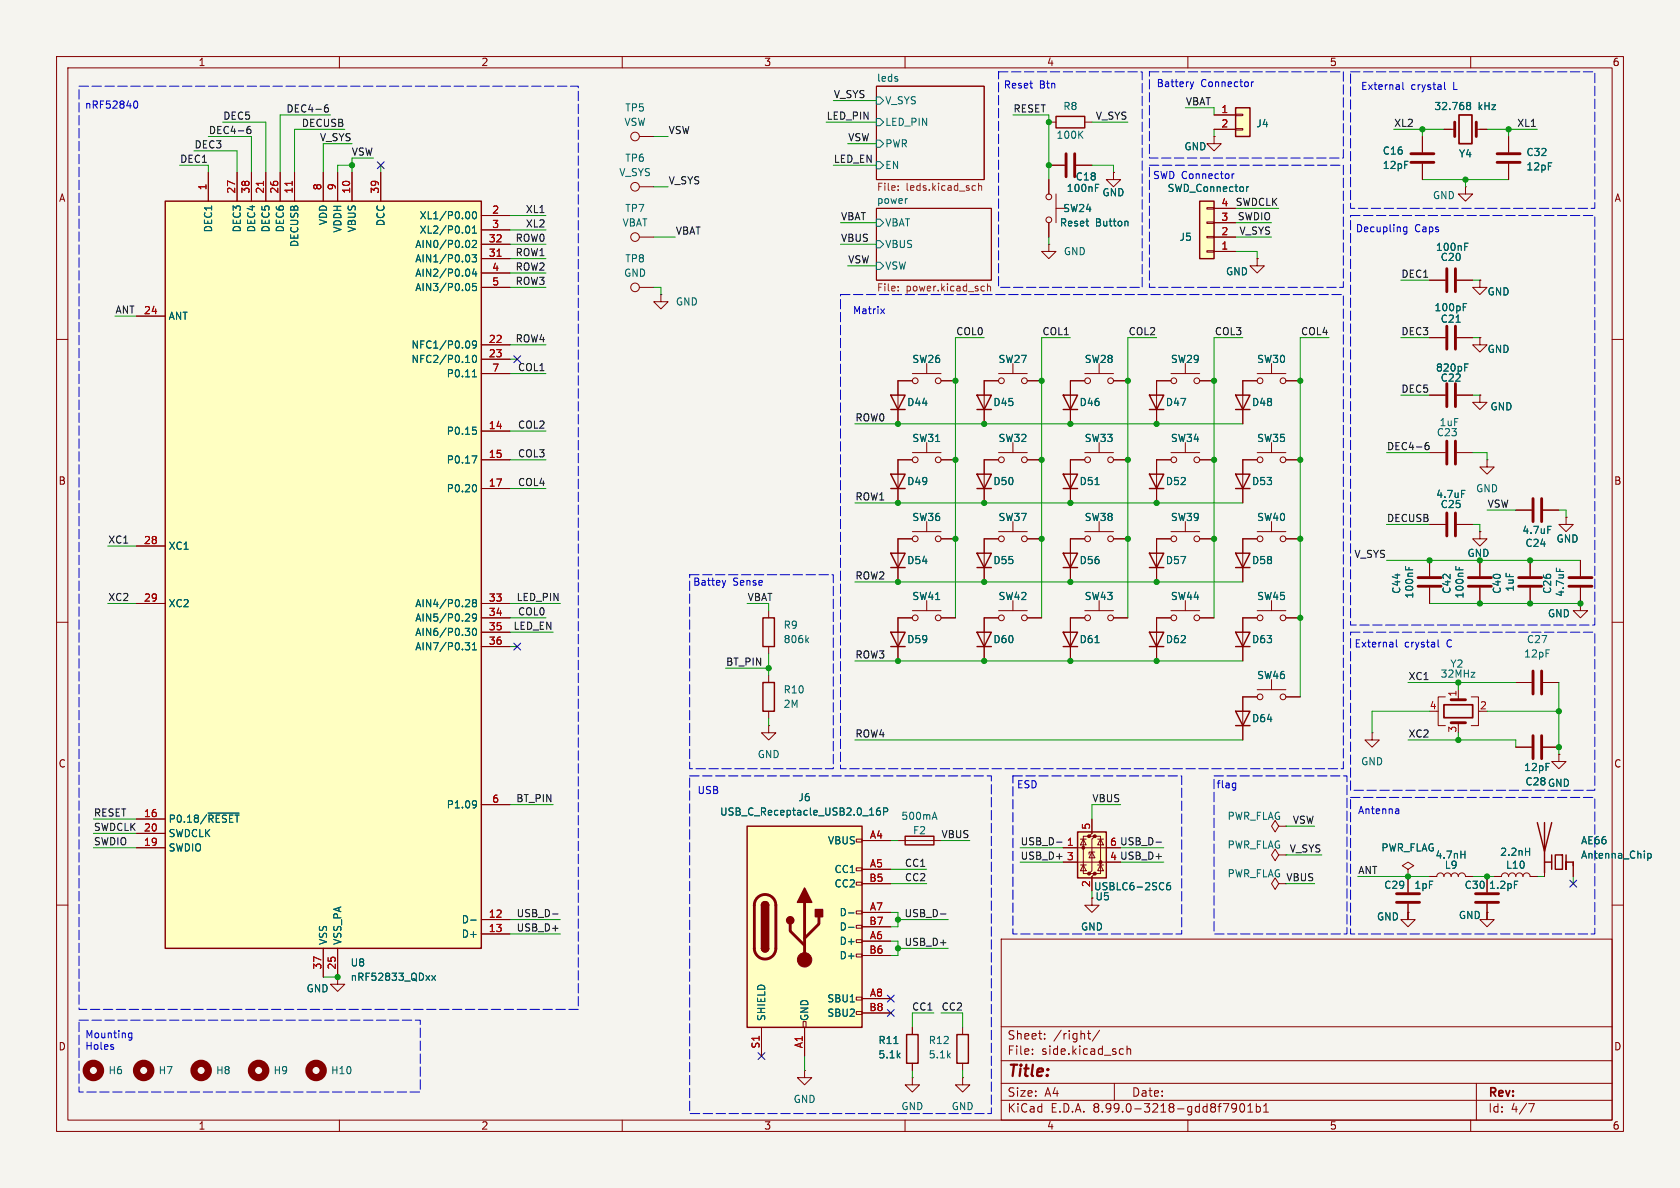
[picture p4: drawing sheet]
<svg xmlns="http://www.w3.org/2000/svg" width="297mm" height="210mm" viewBox="0 0 297 210" stroke-linecap="round" stroke-linejoin="round" font-family="sans-serif">
<defs><g id="words">
<text font-size="2.8" fill="#840000" x="178" y="190.9">Title:</text>
<g font-size="2.1" fill="#840000">
<text x="178" y="184">Sheet:</text>
<text x="186.2" y="184">/right/</text>
<text x="178" y="186.7">File:</text>
<text x="184.1" y="186.7">side.kicad_sch</text>
<text x="178" y="196.9">KiCad</text>
<text x="178" y="194.1">Size:</text>
<text x="184.7" y="194.1">A4</text>
<text x="185.7" y="196.9">E.D.A.</text>
<text x="193.3" y="196.9">8.99.0-3218-gdd8f7901b1</text>
<text x="200" y="194.1">Date:</text>
<text x="263" y="194.3">Rev:</text>
<text x="263" y="196.9">Id:</text>
<text x="267.1" y="196.9">4/7</text>
</g>
<g font-size="1.8" fill="#840000">
<text x="35" y="11.9">1</text>
<text x="85" y="11.9">2</text>
<text x="135" y="11.9">3</text>
<text x="185" y="11.9">4</text>
<text x="235" y="11.9">5</text>
<text x="285" y="11.9">6</text>
<text x="10.3" y="35.9">A</text>
<text x="285.3" y="35.9">A</text>
<text x="10.3" y="85.9">B</text>
<text x="285.3" y="85.9">B</text>
<text x="10.3" y="135.9">C</text>
<text x="285.3" y="135.9">C</text>
<text x="196.1" y="152.1">4 USB_D+</text>
<text x="10.3" y="185.9">D</text>
<text x="285.3" y="185.9">D</text>
<text x="35" y="199.9">1</text>
<text x="85" y="199.9">2</text>
<text x="135" y="199.9">3</text>
<text x="185" y="199.9">4</text>
<text x="235" y="199.9">5</text>
<text x="285" y="199.9">6</text>
</g>
<g font-size="1.8" fill="#0f0f0f">
<text x="147.3" y="17.4">V_SYS</text>
<text x="36.8" y="23.8">DEC4-6</text>
<text x="39.4" y="21.2">DEC5</text>
<text x="50.5" y="20">DEC4-6</text>
<text x="53.3" y="22.5">DECUSB</text>
<text x="118.1" y="23.8">VSW</text>
<text x="146" y="21.2">LED_PIN</text>
<text x="179.1" y="20">RESET</text>
<text x="193.6" y="21.2">V_SYS</text>
<text x="209.5" y="18.7">VBAT</text>
<text x="246.4" y="22.5">XL2</text>
<text x="268.1" y="22.5">XL1</text>
<text x="31.7" y="28.9">DEC1</text>
<text x="34.3" y="26.3">DEC3</text>
<text x="56.5" y="25.1">V_SYS</text>
<text x="62.1" y="27.6">VSW</text>
<text x="147.3" y="28.9">LED_EN</text>
<text x="149.9" y="25.1">VSW</text>
<text x="118.1" y="32.7">V_SYS</text>
<text x="92.9" y="37.8">XL1</text>
<text x="92.9" y="40.3">XL2</text>
<text x="119.4" y="41.6">VBAT</text>
<text x="148.6" y="39">VBAT</text>
<text x="218.4" y="36.5">SWDCLK</text>
<text x="218.7" y="39">SWDIO</text>
<text x="219" y="41.6">V_SYS</text>
<text x="91.1" y="45.4">ROW1</text>
<text x="91.1" y="47.9">ROW2</text>
<text x="91.1" y="42.8">ROW0</text>
<text x="148.6" y="42.8">VBUS</text>
<text x="149.9" y="46.6">VSW</text>
<text x="91.1" y="50.5">ROW3</text>
<text x="247.6" y="49.2">DEC1</text>
<text x="20.3" y="55.5">ANT</text>
<text x="168.9" y="59.3">COL0</text>
<text x="184.2" y="59.3">COL1</text>
<text x="199.4" y="59.3">COL2</text>
<text x="214.7" y="59.3">COL3</text>
<text x="229.9" y="59.3">COL4</text>
<text x="247.6" y="59.3">DEC3</text>
<text x="91.1" y="60.6">ROW4</text>
<text x="91.5" y="65.7">COL1</text>
<text x="247.6" y="69.5">DEC5</text>
<text x="91.5" y="75.9">COL2</text>
<text x="151.1" y="74.6">ROW0</text>
<text x="91.5" y="80.9">COL3</text>
<text x="245.1" y="79.7">DEC4-6</text>
<text x="91.5" y="86">COL4</text>
<text x="151.1" y="88.6">ROW1</text>
<text x="262.9" y="89.8">VSW</text>
<text x="245.1" y="92.4">DECUSB</text>
<text x="19" y="96.2">XC1</text>
<text x="239.3" y="98.7">V_SYS</text>
<text x="19" y="106.3">XC2</text>
<text x="91.2" y="106.3">LED_PIN</text>
<text x="132.1" y="106.3">VBAT</text>
<text x="151.1" y="102.5">ROW2</text>
<text x="90.7" y="111.4">LED_EN</text>
<text x="91.5" y="108.9">COL0</text>
<text x="128.3" y="117.8">BT_PIN</text>
<text x="151.1" y="116.5">ROW3</text>
<text x="248.9" y="120.3">XC1</text>
<text x="151.1" y="130.5">ROW4</text>
<text x="248.9" y="130.5">XC2</text>
<text x="91.2" y="141.9">BT_PIN</text>
<text x="193" y="141.9">VBUS</text>
<text x="16.5" y="149.5">SWDIO</text>
<text x="16.5" y="147">SWDCLK</text>
<text x="16.5" y="144.4">RESET</text>
<text x="166.3" y="148.2">VBUS</text>
<text x="180.3" y="149.5">USB_D-</text>
<text x="196.1" y="149.6">6 USB_D-</text>
<text x="228.5" y="145.7">VSW</text>
<text x="159.9" y="155.9">CC2</text>
<text x="159.9" y="153.3">CC1</text>
<text x="180.3" y="152.1">USB_D+</text>
<text x="227.3" y="155.9">VBUS</text>
<text x="227.9" y="150.8">V_SYS</text>
<text x="240" y="154.6">ANT</text>
<text x="91.2" y="162.2">USB_D-</text>
<text x="91.2" y="164.8">USB_D+</text>
<text x="159.8" y="167.3">USB_D+</text>
<text x="159.8" y="162.2">USB_D-</text>
<text x="161.1" y="178.7">CC1</text>
<text x="166.4" y="178.7">CC2</text>
</g>
<g font-size="1.8" fill="#006464">
<text x="154.9" y="14.5">leds</text>
<text x="110.3" y="22.5">VSW</text>
<text x="110.4" y="19.9">TP5</text>
<text x="156.4" y="18.6">V_SYS</text>
<text x="156.4" y="22.5">LED_PIN</text>
<text x="187.9" y="19.7">R8</text>
<text x="222" y="22.7">J4</text>
<text x="253.5" y="19.7">32.768</text>
<text x="261.3" y="19.7">kHz</text>
<text x="110.4" y="28.8">TP6</text>
<text x="156.4" y="26.3">PWR</text>
<text x="186.7" y="24.7">100K</text>
<text x="209.3" y="26.8">GND</text>
<text x="244.4" y="27.5">C16</text>
<text x="257.8" y="28">Y4</text>
<text x="269.8" y="27.8">C32</text>
<text x="109.4" y="31.3">V_SYS</text>
<text x="156.4" y="30.1">EN</text>
<text x="188.5" y="34.1">100nF</text>
<text x="190.1" y="32.1">C18</text>
<text x="194.8" y="34.9">GND</text>
<text x="206.3" y="34.1">SWD_Connector</text>
<text x="244.4" y="30.1">12pF</text>
<text x="253.2" y="35.4">GND</text>
<text x="269.8" y="30.3">12pF</text>
<text x="37.7" y="41.2" transform="rotate(-90 37.7 41.2)">DEC1</text>
<text x="42.8" y="41.2" transform="rotate(-90 42.8 41.2)">DEC3</text>
<text x="45.3" y="41.2" transform="rotate(-90 45.3 41.2)">DEC4</text>
<text x="47.9" y="41.2" transform="rotate(-90 47.9 41.2)">DEC5</text>
<text x="50.4" y="41.2" transform="rotate(-90 50.4 41.2)">DEC6</text>
<text x="58" y="39.9" transform="rotate(-90 58 39.9)">VDD</text>
<text x="60.6" y="41.2" transform="rotate(-90 60.6 41.2)">VDDH</text>
<text x="63.1" y="41.2" transform="rotate(-90 63.1 41.2)">VBUS</text>
<text x="68.2" y="40.1" transform="rotate(-90 68.2 40.1)">DCC</text>
<text x="74.1" y="39">XL1/P0.00</text>
<text x="74.1" y="41.5">XL2/P0.01</text>
<text x="110" y="40.2">VBAT</text>
<text x="110.4" y="37.7">TP7</text>
<text x="154.9" y="36.1">power</text>
<text x="156.4" y="40.2">VBAT</text>
<text x="187.3" y="40.2">Reset</text>
<text x="187.9" y="37.7">SW24</text>
<text x="193.6" y="40.2">Button</text>
<text x="52.9" y="43.8" transform="rotate(-90 52.9 43.8)">DECUSB</text>
<text x="73.3" y="44">AIN0/P0.02</text>
<text x="73.3" y="46.6">AIN1/P0.03</text>
<text x="110.4" y="46.6">TP8</text>
<text x="156.4" y="44">VBUS</text>
<text x="156.4" y="47.9">VSW</text>
<text x="188" y="45.3">GND</text>
<text x="208.4" y="42.8">J5</text>
<text x="253.8" y="44.6">100nF</text>
<text x="254.6" y="46.3">C20</text>
<text x="73.3" y="49.1">AIN2/P0.04</text>
<text x="73.3" y="51.7">AIN3/P0.05</text>
<text x="110.2" y="49.1">GND</text>
<text x="216.6" y="48.9">GND</text>
<text x="262.9" y="52.4">GND</text>
<text x="29.7" y="56.7">ANT</text>
<text x="119.4" y="54.2">GND</text>
<text x="253.5" y="55.2">100pF</text>
<text x="254.6" y="57.3">C21</text>
<text x="72.6" y="61.8">NFC1/P0.09</text>
<text x="72.6" y="64.4">NFC2/P0.10</text>
<text x="161.2" y="64.4">SW26</text>
<text x="176.4" y="64.4">SW27</text>
<text x="191.7" y="64.4">SW28</text>
<text x="206.9" y="64.4">SW29</text>
<text x="222.1" y="64.4">SW30</text>
<text x="253.8" y="65.9">820pF</text>
<text x="262.9" y="62.6">GND</text>
<text x="78.9" y="66.9">P0.11</text>
<text x="160.3" y="72">D44</text>
<text x="175.5" y="72">D45</text>
<text x="190.8" y="72">D46</text>
<text x="206" y="72">D47</text>
<text x="221.2" y="72">D48</text>
<text x="254.6" y="67.7">C22</text>
<text x="78.9" y="77.1">P0.15</text>
<text x="253.9" y="77.3">C23</text>
<text x="254.4" y="75.5">1uF</text>
<text x="263.4" y="72.7">GND</text>
<text x="78.9" y="82.1">P0.17</text>
<text x="161.2" y="78.3">SW31</text>
<text x="176.4" y="78.3">SW32</text>
<text x="191.7" y="78.3">SW33</text>
<text x="206.9" y="78.3">SW34</text>
<text x="222.1" y="78.3">SW35</text>
<text x="78.9" y="87.2">P0.20</text>
<text x="160.3" y="86">D49</text>
<text x="175.5" y="86">D50</text>
<text x="190.8" y="86">D51</text>
<text x="206" y="86">D52</text>
<text x="221.2" y="86">D53</text>
<text x="253.8" y="88.2">4.7uF</text>
<text x="260.9" y="87.2">GND</text>
<text x="161.2" y="92.3">SW36</text>
<text x="176.4" y="92.3">SW37</text>
<text x="191.7" y="92.3">SW38</text>
<text x="206.9" y="92.3">SW39</text>
<text x="222.1" y="92.3">SW40</text>
<text x="254.6" y="90">C25</text>
<text x="269" y="94.6">4.7uF</text>
<text x="29.7" y="97.4">XC1</text>
<text x="160.3" y="99.9">D54</text>
<text x="175.5" y="99.9">D55</text>
<text x="190.8" y="99.9">D56</text>
<text x="206" y="99.9">D57</text>
<text x="221.2" y="99.9">D58</text>
<text x="259.3" y="98.7">GND</text>
<text x="269.6" y="96.9">C24</text>
<text x="275.1" y="96.1">GND</text>
<text x="29.7" y="107.5">XC2</text>
<text x="73.3" y="107.5">AIN4/P0.28</text>
<text x="161.2" y="106.3">SW41</text>
<text x="176.4" y="106.3">SW42</text>
<text x="191.7" y="106.3">SW43</text>
<text x="206.9" y="106.3">SW44</text>
<text x="222.1" y="106.3">SW45</text>
<text x="247.8" y="105.1" transform="rotate(-90 247.8 105.1)">C44</text>
<text x="250" y="105.9" transform="rotate(-90 250 105.9)">100nF</text>
<text x="256.6" y="105.1" transform="rotate(-90 256.6 105.1)">C42</text>
<text x="258.9" y="105.9" transform="rotate(-90 258.9 105.9)">100nF</text>
<text x="265.5" y="105.1" transform="rotate(-90 265.5 105.1)">C40</text>
<text x="267.8" y="104.7" transform="rotate(-90 267.8 104.7)">1uF</text>
<text x="274.4" y="105.1" transform="rotate(-90 274.4 105.1)">C26</text>
<text x="276.7" y="105.6" transform="rotate(-90 276.7 105.6)">4.7uF</text>
<text x="73.3" y="110.1">AIN5/P0.29</text>
<text x="73.3" y="112.6">AIN6/P0.30</text>
<text x="138.4" y="111.4">R9</text>
<text x="138.4" y="113.9">806k</text>
<text x="160.3" y="113.9">D59</text>
<text x="175.5" y="113.9">D60</text>
<text x="190.8" y="113.9">D61</text>
<text x="206" y="113.9">D62</text>
<text x="221.2" y="113.9">D63</text>
<text x="269.8" y="113.9">C27</text>
<text x="273.6" y="109.3">GND</text>
<text x="73.3" y="115.2">AIN7/P0.31</text>
<text x="254.6" y="120">32MHz</text>
<text x="256.3" y="118.2">Y2</text>
<text x="269.4" y="116.4">12pF</text>
<text x="138.4" y="125.3">2M</text>
<text x="138.4" y="122.8">R10</text>
<text x="222.1" y="120.2">SW46</text>
<text x="221.2" y="127.9">D64</text>
<text x="133.9" y="134.2">GND</text>
<text x="240.5" y="135.5">GND</text>
<text x="269.4" y="136.5">12pF</text>
<text x="78.9" y="143.1">P1.09</text>
<text x="141" y="141.8">J6</text>
<text x="269.6" y="139">C28 GND</text>
<text x="29.7" y="145.6">P0.18/~{RESET}</text>
<text x="29.7" y="148.2">SWDCLK</text>
<text x="127.2" y="144.4">USB_C_Receptacle_USB2.0_16P</text>
<text x="146.3" y="149.5">VBUS</text>
<text x="159.3" y="145.1">500mA</text>
<text x="161.3" y="147.7">F2</text>
<text x="216.9" y="145.1">PWR_FLAG</text>
<text x="279.4" y="149.5">AE66</text>
<text x="29.7" y="150.7">SWDIO</text>
<text x="147.4" y="154.5">CC1</text>
<text x="216.9" y="150.2">PWR_FLAG</text>
<text x="216.9" y="155.3">PWR_FLAG</text>
<text x="244.1" y="150.7">PWR_FLAG</text>
<text x="253.7" y="152">4.7nH</text>
<text x="255.3" y="153.8">L9</text>
<text x="265.1" y="151.5">2.2nH</text>
<text x="266.1" y="153.8">L10</text>
<text x="279.4" y="152">Antenna_Chip</text>
<text x="147.4" y="157.1">CC2</text>
<text x="193.3" y="157.6">USBLC6-2SC6</text>
<text x="193.6" y="159.4">U5</text>
<text x="244.6" y="157.3">C29</text>
<text x="249.9" y="157.3">1pF</text>
<text x="258.8" y="157.3">C30</text>
<text x="263.2" y="157.3">1.2pF</text>
<text x="58" y="167.1" transform="rotate(-90 58 167.1)">VSS</text>
<text x="60.6" y="167.1" transform="rotate(-90 60.6 167.1)">VSS_PA</text>
<text x="81.5" y="163.4">D-</text>
<text x="81.5" y="166">D+</text>
<text x="148.3" y="162.2">D-</text>
<text x="148.3" y="164.7">D-</text>
<text x="148.3" y="167.2">D+</text>
<text x="191" y="164.7">GND</text>
<text x="243.3" y="162.9">GND</text>
<text x="257.8" y="162.7">GND</text>
<text x="61.9" y="171">U8</text>
<text x="61.9" y="173.6">nRF52833_QDxx</text>
<text x="148.3" y="169.8">D+</text>
<text x="54.1" y="175.6">GND</text>
<text x="146.2" y="177.4">SBU1</text>
<text x="146.2" y="179.9">SBU2</text>
<text x="135.5" y="180.6" transform="rotate(-90 135.5 180.6)">SHIELD</text>
<text x="143.1" y="180.6" transform="rotate(-90 143.1 180.6)">GND</text>
<text x="155.2" y="184.8">R11</text>
<text x="164.1" y="184.8">R12</text>
<text x="19.1" y="190.1">H6</text>
<text x="27.9" y="190.1">H7</text>
<text x="38.1" y="190.1">H8</text>
<text x="48.3" y="190.1">H9</text>
<text x="58.4" y="190.1">H10</text>
<text x="155.2" y="187.3">5.1k</text>
<text x="164.1" y="187.3">5.1k</text>
<text x="140.2" y="195.2">GND</text>
<text x="159.3" y="196.4">GND</text>
<text x="168.1" y="196.4">GND</text>
</g>
<g font-size="1.8" fill="#0000c2">
<text x="177.4" y="15.9">Reset</text>
<text x="183.7" y="15.9">Btn</text>
<text x="204.4" y="15.6">Battery</text>
<text x="212.3" y="15.6">Connector</text>
<text x="240.5" y="16.1">External</text>
<text x="249.4" y="16.1">crystal</text>
<text x="257" y="16.1">L</text>
<text x="14.9" y="19.4">nRF52840</text>
<text x="203.7" y="31.9">SWD Connector</text>
<text x="239.6" y="41.3">Decupling</text>
<text x="250.1" y="41.3">Caps</text>
<text x="150.7" y="55.7">Matrix</text>
<text x="122.4" y="103.7">Battey</text>
<text x="129.5" y="103.7">Sense</text>
<text x="239.4" y="114.7">External</text>
<text x="248.3" y="114.7">crystal</text>
<text x="255.9" y="114.7">C</text>
<text x="123.2" y="140.6">USB</text>
<text x="179.7" y="139.6">ESD</text>
<text x="215" y="139.6">flag</text>
<text x="240" y="144.1">Antenna</text>
<text x="15" y="183.7">Mounting</text>
<text x="15" y="185.8">Holes</text>
</g>
<g font-size="1.8" fill="#a90000">
<text x="215.8" y="20.1">1</text>
<text x="215.8" y="22.6">2</text>
<text x="36.6" y="33.7" transform="rotate(-90 36.6 33.7)">1</text>
<text x="41.7" y="34.3" transform="rotate(-90 41.7 34.3)">27</text>
<text x="44.2" y="34.3" transform="rotate(-90 44.2 34.3)">38</text>
<text x="46.7" y="34.3" transform="rotate(-90 46.7 34.3)">21</text>
<text x="49.3" y="34.3" transform="rotate(-90 49.3 34.3)">26</text>
<text x="51.8" y="34.3" transform="rotate(-90 51.8 34.3)">11</text>
<text x="56.9" y="33.7" transform="rotate(-90 56.9 33.7)">8</text>
<text x="59.4" y="33.7" transform="rotate(-90 59.4 33.7)">9</text>
<text x="62" y="34.3" transform="rotate(-90 62 34.3)">10</text>
<text x="67.1" y="34.3" transform="rotate(-90 67.1 34.3)">39</text>
<text x="86.9" y="37.8">2</text>
<text x="86.9" y="40.4">3</text>
<text x="215.8" y="41.7">2</text>
<text x="215.8" y="39.1">3</text>
<text x="215.8" y="36.6">4</text>
<text x="86.3" y="42.9">32</text>
<text x="86.3" y="45.5">31</text>
<text x="215.8" y="44.2">1</text>
<text x="86.9" y="48">4</text>
<text x="86.9" y="50.5">5</text>
<text x="25.4" y="55.6">24</text>
<text x="86.3" y="60.7">22</text>
<text x="86.3" y="63.2">23</text>
<text x="86.9" y="65.8">7</text>
<text x="86.3" y="75.9">14</text>
<text x="86.3" y="81">15</text>
<text x="86.3" y="86.1">17</text>
<text x="25.4" y="96.3">28</text>
<text x="25.4" y="106.4">29</text>
<text x="86.3" y="106.4">33</text>
<text x="86.3" y="109">34</text>
<text x="86.3" y="111.5">35</text>
<text x="86.3" y="114">36</text>
<text x="252.7" y="125.5">4</text>
<text x="257.6" y="123.3" transform="rotate(-90 257.6 123.3)">1</text>
<text x="261.5" y="125.5">2</text>
<text x="257.6" y="129.6" transform="rotate(-90 257.6 129.6)">3</text>
<text x="86.9" y="142">6</text>
<text x="25.4" y="144.5">16</text>
<text x="25.4" y="147.1">20</text>
<text x="25.4" y="149.6">19</text>
<text x="153.7" y="148.3">A4</text>
<text x="188.5" y="149.6">1</text>
<text x="192.8" y="146.8" transform="rotate(-90 192.8 146.8)">5</text>
<text x="196.1" y="149.6">6</text>
<text x="153.6" y="156">B5</text>
<text x="153.7" y="153.4">A5</text>
<text x="188.5" y="152.1">3</text>
<text x="196.1" y="152.1">4</text>
<text x="153.7" y="161">A7</text>
<text x="192.8" y="156.9" transform="rotate(-90 192.8 156.9)">2</text>
<text x="86.3" y="162.3">12</text>
<text x="86.3" y="164.8">13</text>
<text x="153.6" y="163.6">B7</text>
<text x="153.7" y="166.1">A6</text>
<text x="56.9" y="171.5" transform="rotate(-90 56.9 171.5)">37</text>
<text x="59.4" y="171.5" transform="rotate(-90 59.4 171.5)">25</text>
<text x="153.6" y="168.7">B6</text>
<text x="153.6" y="178.8">B8</text>
<text x="153.7" y="176.3">A8</text>
<text x="134.4" y="185.5" transform="rotate(-90 134.4 185.5)">S1</text>
<text x="142" y="185.4" transform="rotate(-90 142 185.4)">A1</text>
</g>
<g font-size="1.8" fill="#725600">
<text x="154.9" y="34.1">File:</text>
<text x="160.2" y="34.1">leds.kicad_sch</text>
<text x="154.9" y="51.8">File:</text>
<text x="160.2" y="51.8">power.kicad_sch</text>
</g>
</g></defs>
<path d="M0 0h297v210h-297z" fill="#f5f4ef" stroke="#f5f4ef" stroke-width=".18"/>
<g fill="none" stroke="#840000" stroke-width=".18">
<path d="M10 10h277v190h-277zM12 12h273v186h-273zM60 10v2M110 10v2M154.9 15.2h19.1v16.6h-19.1zM160 10v2M210 10v2M260 10v2M113 24.1h2.6M154.9 36.8h20.4v12.7h-20.4zM252.7 59.7h2.8M257.6 59.7h2.7"/>
<path d="M261.6 59.7v1.3h1.3l-1.3 1.2-1.3-1.2h1.3M261.6 59.7h.1M10 60h2M194.3 78.2v1.8M209.5 78.2v1.8M222.2 67.3h-2.5v7.6M222.2 66h5.1M224.8 64.3v1.7M224.8 78.2v1.8M227.3 67.3h2.6M252.7 69.9h2.8M257.6 69.9h2.7"/>
<path d="M261.6 69.9v1.2h1.3l-1.3 1.3-1.3-1.3h1.3M261.6 69.9h.1M285 60h2M174 95.3h2.5M176.5 94h5.1M179.1 92.2v1.8M181.6 95.3h2.5M189.2 95.3h2.6M191.8 80h5M191.8 81.3h-2.6v7.6M191.8 94h5M194.3 92.2v1.8"/>
<path d="M196.8 81.3h2.6M196.8 95.3h2.6M207 80h5.1M207 81.3h-2.5v7.6M212.1 81.3h2.5M222.2 81.3h-2.5v7.6M222.2 95.3h-2.5v7.6M222.2 80h5.1M222.2 94h5.1M224.8 92.2v1.8M227.3 81.3h2.6M227.3 95.3h2.6"/>
<path d="M252.7 80h2.8M252.7 92.7h2.8M257.6 80h2.7M257.6 92.7h2.7M262.9 81.3v1.3h1.3l-1.3 1.2-1.3-1.2h1.3M262.9 81.3h.1M268 90.2h2.8M272.8 90.2h2.8M10 110h2M189.2 109.2h2.6M191.8 108h5M194.3 106.2v1.8"/>
<path d="M196.8 109.2h2.6M204.5 109.2v7.6M222.2 109.2h-2.5v7.6M222.2 108h5.1M224.8 106.2v1.8M227.3 109.2h2.6M285 110h2M275.6 133.4v1.2h-1.3l1.3 1.3 1.3-1.3h-1.3M275.6 133.4h.1M248.9 153.7l1-.7-1-.6-1 .6 1 .7v1.2M248.9 154.9h.1M248.9 159.8v2.8h1.3l-1.3 1.2-1.3-1.2h1.3v-1.3"/>
<path d="M248.9 154.9v2.8M252.7 154.9h1.3a.64 .64 0 0 1 .6-.6 .64 .64 0 0 1 .7 .6 .64 .64 0 0 1 .6-.6 .64 .64 0 0 1 .6 .6 .64 .64 0 0 1 .7-.6 .64 .64 0 0 1 .6 .6 .64 .64 0 0 1 .6-.6 .64 .64 0 0 1 .7 .6h1.2M262.9 159.8v2.8h1.3l-1.3 1.2-1.3-1.2h1.3v-1.3M262.9 154.9v2.8M264.2 154.9h1.2a.64 .64 0 0 1 .7-.6 .64 .64 0 0 1 .6 .6 .64 .64 0 0 1 .6-.6 .64 .64 0 0 1 .7 .6 .64 .64 0 0 1 .6-.6 .64 .64 0 0 1 .6 .6 .64 .64 0 0 1 .7-.6 .64 .64 0 0 1 .6 .6h1.3M273 152.4v2.5M278.1 152.4v2.5M10 160h2M177 166h108v32h-108zM248.9 161.3h.1M262.9 161.3h.1M285 160h2"/>
<path d="M60 198v2M110 198v2M160 198v2M161.3 181.6v1.3M161.3 188v1.2M177 194.5h108M177 191.5h108M177 187.5h108M177 181.5h108M182.5 186.3v.1M182.5 185.5v.1M184.7 183.6v.1"/>
<path d="M184.7 182.8v.1M192.2 182.7h.6M192.5 182.2v1.3l.3 .2M194.4 182.1l-1.3 2M197 191.5v3M198.2 185.4l.4 .1M198.6 186.3l-.4 .1M199.2 185.5l.3-.1 .3 .1 .1 .9M199.2 184.9v1.5M210 198v2M218.6 195.7l-.3 .3h-.3l-.3-.3 .2-.5 .4-.1 .2 .1a.99 .99 0 0 1-.3 1.4h-.3M219.3 195.2l.2-.1a.81 .81 0 0 1 .6 .6 .81 .81 0 0 1-.3 .8l-.1 .1a.81 .81 0 0 1-.4-1.4z"/>
<path d="M220.6 196.6h.9M220.6 195.5l.4-.4v1.5M222.1 195.7l.4-.1 .3 .3v.4l-.1 .2h-.6M222.1 195.1v1.5M223.4 196.6h.8M223.4 195.5l.4-.4v1.5M260 198v2M261 191.5v6.5M270.2 195.1h1l-.6 1.5"/>
<circle cx="112.3" cy="24.1" r=".76"/>
<circle cx="222.8" cy="67.3" r=".51"/>
<circle cx="226.8" cy="67.3" r=".51"/>
<circle cx="177" cy="95.3" r=".51"/>
<circle cx="181.1" cy="95.3" r=".51"/>
<circle cx="192.3" cy="95.3" r=".51"/>
<circle cx="192.3" cy="81.3" r=".51"/>
<circle cx="196.3" cy="95.3" r=".51"/>
<circle cx="196.3" cy="81.3" r=".51"/>
<circle cx="207.5" cy="81.3" r=".51"/>
<circle cx="211.6" cy="81.3" r=".51"/>
<circle cx="222.8" cy="95.3" r=".51"/>
<circle cx="222.8" cy="81.3" r=".51"/>
<circle cx="226.8" cy="95.3" r=".51"/>
<circle cx="226.8" cy="81.3" r=".51"/>
<circle cx="192.3" cy="109.2" r=".51"/>
<circle cx="196.3" cy="109.2" r=".51"/>
<circle cx="222.8" cy="109.2" r=".51"/>
<circle cx="226.8" cy="109.2" r=".51"/>
</g>
<g fill="none" stroke="#006464" stroke-width=".18">
<path d="M154.9 17.1h.7l.6 .7-.6 .6h-.7zM154.9 21h.7l.6 .6-.6 .6h-.7zM154.9 24.8h.7l.6 .6-.6 .6h-.7zM154.9 28.6h.7l.6 .6-.6 .6h-.7zM154.9 38.7h.7l.6 .7-.6 .6h-.7zM160.3 35.1h.1M154.9 42.5h.7l.6 .7-.6 .6h-.7zM154.9 46.4h.7l.6 .6-.6 .6h-.7zM257.4 57h.7M258.7 54.3h.4M258.7 53.7h.6M258.9 64.9h.5"/>
<path d="M258.9 64.3h.6M193.6 85.7h.7M258.4 86.7h.6M273.6 93h.6M258.3 151h.7M259 150.4v1.3M267.7 155.8h.6M269.7 150.5h.7M270.4 149.9v1.3M291.3 150.9v1.2M291.3 150.9h.4l.2 .2-.1 .5h-.5M158 184.5h.8"/>
</g>
<path d="M158.8 33.5v.2M158.8 32.9v.1M172.1 32.8l.4 .1M172.5 33.6l-.4 .1M173 32.9l.2-.1 .3 .1v.8M173 32.4v1.3M158.8 50.7v.1M158.8 51.3v.1M173.7 50.6l.3 .1M174 51.4h-.3M174.6 50.7l.2-.1 .3 .1v.7M174.6 50.2v1.2" fill="none" stroke="#725600" stroke-width=".18"/>
<g fill="none" stroke="#840000" stroke-width=".25">
<path d="M218.4 69.9h2.6l-1.3 2.5zM218.4 72.4h2.6M188 83.8h2.5l-1.3 2.6zM188 86.4h2.5M203.2 83.8h2.5l-1.2 2.6zM203.2 86.4h2.5M218.4 83.8h2.6l-1.3 2.6zM218.4 97.8h2.6l-1.3 2.5zM218.4 86.4h2.6M203.2 111.8h2.5l-1.2 2.5zM203.2 114.3h2.5M218.4 111.8h2.6l-1.3 2.5z"/>
<path d="M218.4 114.3h2.6M218.4 100.3h2.6M271.8 145.4l1.2 5.1 1.3-5.1M273 152.4h1.3M273 145.4v8.9M274.3 151.1v2.6M275 151.1h1.2v2.6h-1.2zM276.9 151.1v2.6v-1.3h1.2v.6M160.3 182.9h2v5.1h-2z"/>
</g>
<g fill="none" stroke="#840000" stroke-width=".51">
<path d="M255.8 57.7v4M257.3 57.7v4M255.8 67.8v4.1M255.8 78v4M257.3 67.8v4.1M257.3 78v4M255.8 90.7v4M257.3 90.7v4M271 88.1v4.1M272.5 88.1v4.1M246.9 158h4.1M246.9 159.5h4.1"/>
<path d="M260.9 158h4M260.9 159.5h4"/>
</g>
<path d="M132.1 146.1h20.3v35.5h-20.3z" fill="#ffffc2"/>
<g fill="none" stroke="#840000" stroke-width=".18">
<path d="M113 33h2.6M222.2 45.7v1.3h1.3l-1.3 1.3-1.2-1.3h1.2M222.2 45.7h.1M176.5 67.3h-2.5v7.6M176.5 66h5.1M179.1 64.3v1.7M179.1 78.2v1.8M181.6 67.3h2.5M191.8 66h5M191.8 67.3h-2.6v7.6M194.3 64.3v1.7M196.8 67.3h2.6"/>
<path d="M207 67.3h-2.5v7.6M207 66h5.1M209.5 64.3v1.7M212.1 67.3h2.5M158.7 95.3h2.6M158.7 81.3v7.6M161.3 94h5.1M163.8 92.2v1.8M166.4 95.3h2.5M176.5 81.3h-2.5v7.6M176.5 80h5.1M181.6 81.3h2.5"/>
<path d="M207 95.3h-2.5v7.6M207 94h5.1M209.5 92.2v1.8M212.1 95.3h2.5M252.7 99.1v2.8M261.6 99.1v2.8M135.9 119.4v1.3M204.5 109.2h2.5M207 108h5.1M209.5 106.2v1.8M212.1 109.2h2.5M252.7 103.9v2.8"/>
<path d="M261.6 103.9v2.8M279.4 106.7v1.3h1.3l-1.3 1.2-1.3-1.2h1.3M279.4 106.7h.1M135.9 125.7v1.3M254 125.7h.3M255.5 123.2h-1.2v5.1h1.2M257.8 121.9v1.3M257.8 127.8v.5M260.1 123.2h1.3v5.1h-1.3M268 120.7h2.8M272.8 120.7h2.8M151.4 148.3h1v.5h-1z"/>
<path d="M151.4 153.4h1v.5h-1zM151.4 156h1v.5h-1zM152.4 148.6h5.1M152.4 153.7h5.1M152.4 156.2h5.1M151.4 161h1v.5h-1zM151.4 163.6h1v.5h-1zM151.4 166.1h1v.5h-1zM151.4 168.7h1v.5h-1zM151.4 176.3h1v.5h-1zM151.4 178.8h1v.5h-1zM152.4 161.3h5.1"/>
<path d="M152.4 163.8h5.1M152.4 166.4h5.1M152.4 168.9h5.1M152.4 176.5h5.1M152.4 179.1h5.1M134.6 181.6v5.1M142 180.6h.5v1h-.5zM142.2 189.2v1.3h1.3l-1.3 1.3-1.2-1.3h1.2M142.2 189.2h.1M142.2 181.6v5.1M161.3 190.5v1.3h1.3l-1.3 1.2-1.3-1.2h1.3M161.3 190.5h.1"/>
<path d="M170.2 190.5v1.3h1.2l-1.2 1.2-1.3-1.2h1.3M170.2 190.5h.1M170.2 181.6v1.3M170.2 188v1.2"/>
<circle cx="112.3" cy="33" r=".76"/>
<circle cx="177" cy="67.3" r=".51"/>
<circle cx="181.1" cy="67.3" r=".51"/>
<circle cx="192.3" cy="67.3" r=".51"/>
<circle cx="196.3" cy="67.3" r=".51"/>
<circle cx="207.5" cy="67.3" r=".51"/>
<circle cx="211.6" cy="67.3" r=".51"/>
<circle cx="161.8" cy="95.3" r=".51"/>
<circle cx="165.9" cy="95.3" r=".51"/>
<circle cx="177" cy="81.3" r=".51"/>
<circle cx="181.1" cy="81.3" r=".51"/>
<circle cx="207.5" cy="95.3" r=".51"/>
<circle cx="211.6" cy="95.3" r=".51"/>
<circle cx="207.5" cy="109.2" r=".51"/>
<circle cx="211.6" cy="109.2" r=".51"/>
</g>
<g fill="none" stroke="#840000" stroke-width=".25">
<path d="M172.7 69.9h2.6l-1.3 2.5zM172.7 72.4h2.6M188 69.9h2.5l-1.3 2.5zM188 72.4h2.5M203.2 69.9h2.5l-1.2 2.5zM203.2 72.4h2.5M157.5 83.8h2.5l-1.3 2.6zM157.5 86.4h2.5M172.7 83.8h2.6l-1.3 2.6zM172.7 86.4h2.6M203.2 97.8h2.5l-1.2 2.5zM203.2 100.3h2.5"/>
<path d="M134.9 120.7h2v5h-2zM132.1 146.1h20.3v35.5h-20.3zM134.6 160a.64 .64 0 0 1 .7-.6 .64 .64 0 0 1 .6 .6M134.6 167.6a.64 .64 0 0 0 .7 .7 .64 .64 0 0 0 .6-.7M169.2 182.9h2v5.1h-2z"/>
</g>
<path d="M250.7 103.6h4.1M250.7 102.1h4.1M259.6 103.6h4.1M259.6 102.1h4.1M271 118.6v4.1M272.5 118.6v4.1M256.5 123.7h2.6M256.5 127.8h2.6M133.9 158.7a1.9 1.9 0 0 1 2.1-.4 1.9 1.9 0 0 1 1.2 1.7v7.6a1.91 1.91 0 0 1-1.9 1.9 1.91 1.91 0 0 1-2-1.9l.1-7.7 .1-.7zM142.2 159.5v10.2M139.7 163.3v1.3l2.5 2.5M144.8 162.1v1.2l-2.6 2.6" fill="none" stroke="#840000" stroke-width=".51"/>
<g fill="#840000" stroke="#840000" stroke-width=".25">
<path d="M134.6 160h1.3v7.6h-1.3z"/>
<path d="M134.8 159.6a.64 .64 0 0 1 .7-.2 .64 .64 0 0 1 .4 .6h-1.3z"/>
<path d="M134.6 167.6h1.3a.64 .64 0 0 1-.6 .7 .64 .64 0 0 1-.7-.7z"/>
<path d="M142.2 157l1.3 2.5h-2.5z"/>
<path d="M144.1 160.8h1.3v1.3h-1.3z"/>
<circle cx="139.7" cy="162.7" r=".63"/>
</g>
<circle cx="142.2" cy="169.7" r="1.27" fill="#840000" stroke="#840000" stroke-width=".18"/>
<path d="M248.5 100.1v.6M249.1 100.3v.4M257.4 100.1v.6M258 100.3v.4M155.5 142.8l-.3 .1a.86 .86 0 0 0 0 1.2l.4-.1 .1-.5-.3-.2h-.2l-.3 .2M156.2 143.5l.6-.1 .1-.2v-.3l-.7-.1v1.3M150 161.4h1M150 163.9h1" fill="none" stroke="#006464" stroke-width=".18"/>
<path d="M255.3 124.6h5v2.3h-5z" fill="none" stroke="#840000" stroke-width=".3"/>
<path d="M29.2 35.6h55.9v132h-55.9z" fill="#ffffc2"/>
<path d="M29.2 35.6h55.9v132h-55.9z" fill="none" stroke="#840000" stroke-width=".25"/>
<g fill="none" stroke="#840000" stroke-width=".18">
<path d="M36.8 30.5v5.1M41.9 30.5v5.1M44.4 30.5v5.1M47 30.5v5.1M49.5 30.5v5.1M52.1 30.5v5.1M57.1 30.5v5.1M59.7 30.5v5.1M62.2 30.5v5.1M67.3 30.5v5.1M85.1 38.1h5.1M24.1 55.9h5.1"/>
<path d="M85.1 40.6h5.1M85.1 43.2h5.1M85.1 45.7h5.1M85.1 48.3h5.1M85.1 50.8h5.1M85.1 61h5.1M85.1 63.5h5.1M85.1 66h5.1M85.1 76.2h5.1M24.1 96.5h5.1M85.1 81.3h5.1M85.1 86.4h5.1"/>
<path d="M24.1 106.7h5.1M85.1 106.7h5.1M85.1 109.2h5.1M85.1 111.8h5.1M85.1 114.3h5.1M24.1 144.8h5.1M24.1 147.3h5.1M24.1 149.9h5.1M85.1 142.2h5.1M57.1 167.6v5.1M59.7 167.6v5.1M85.1 162.6h5.1"/>
<path d="M85.1 165.1h5.1"/>
</g>
<g fill="none" stroke="#006464" stroke-width=".18">
<path d="M82.6 39.9a.68 .68 0 0 1 .4 .7 .68 .68 0 0 1-.4 .6M82.9 37.5l.1 .4-.1 .7M83.6 37.5l.2-.1a.68 .68 0 0 1 .5 .6 .68 .68 0 0 1-.5 .7l-.2-.1-.1-.4zM82.8 42.6l.2 .4-.2 .7M82.8 50.2l.2 .4-.2 .7M82.9 45.2l.1 .3-.1 .7M82.9 47.7l.1 .4-.1 .6M83.5 45h.7l-.4 .5 .4 .1v.6l-.2 .1-.5-.1M83.5 42.6l.5-.1 .2 .4-.7 .9h.7M83.5 41.2h.7M83.5 40.3l.4-.4v1.3M83.8 47.5l-.3 .9h.8"/>
<path d="M84.1 48v.8M84.2 50.1h-.6l-.1 .6 .2-.1 .4 .1 .1 .1v.5l-.2 .1-.5-.1M82.3 64.1h.7M82.9 60.4l.1 .4-.1 .6M83.5 66.6h.7M83.6 75.5h.6M83.6 62.9l.2-.1a.68 .68 0 0 1 .5 .6 .68 .68 0 0 1-.5 .7l-.2-.1-.1-.4zM83.8 65.5l.1-.2v1.3M84 76l.2 .2v.3l-.2 .3M84.2 60.8l-.2 .3-.4-.1-.1-.2 .1-.5h.4l.2 .1a.84 .84 0 0 1-.3 1.1h-.3M83.5 80.6h.8l-.5 1.3M83.9 85.7a.79 .79 0 0 1 0 1.2"/>
<path d="M82.2 113.6h.8l-.4 .5 .4 .1v.4l-.2 .3h-.4M82.2 111.1h.8l-.4 .5M82.8 106l.2 .2v.3l-.8 .8h.8M82.8 108.5l.2 .3v.3l-.8 .7h.8M82.8 111.6l.2 .2v.3l-.2 .2M83.5 114l.4-.4v1.3M83.5 114.9h.7M83.6 111.2l.2-.1a.68 .68 0 0 1 .5 .6 .68 .68 0 0 1-.5 .6l-.2-.1-.1-.3zM83.8 106.5l-.3-.2 .3-.3h.2l.2 .2-.2 .3M83.8 106.5l-.3 .3 .1 .3 .2 .2 .3-.1 .1-.2v-.2l-.2-.3M83.8 106.5h.2M84.2 109.1l-.2 .2h-.4l-.1-.2 .1-.5 .4-.1 .2 .2a.84 .84 0 0 1-.3 1.1h-.3"/>
<path d="M36.8 143.7h5.5M84 141.5l.2 .2a1.03 1.03 0 0 1-.2 1.1M84.2 142.1l-.2 .2M76.3 172.5l.7 .8M77 172.5l-.7 .8M83.2 162.7h1"/>
</g>
<path d="M46.6 32.1v.7M51.7 32.1v.7M87.9 45.3h.7" fill="none" stroke="#a90000" stroke-width=".18"/>
<path d="M218.4 19.1h2.6v5h-2.6z" fill="#ffffc2"/>
<path d="M218.4 19.1h2.6v5h-2.6zM134.9 109.2h2v5.1h-2zM218.4 125.7h2.6l-1.3 2.6zM218.4 128.3h2.6" fill="none" stroke="#840000" stroke-width=".25"/>
<g fill="none" stroke="#840000" stroke-width=".18">
<path d="M214.6 20.3h3.8M214.6 22.9h3.8M218.4 20.2h1.3v.2h-1.3zM218.4 22.7h1.3v.3h-1.3zM251.5 24.1v2.8M251.5 29v2.8M255.3 22.9h1.9M259.1 33v1.3h1.2l-1.2 1.3-1.3-1.3h1.3M259.1 33h.1M261 22.9h1.9M266.7 24.1v2.8M266.7 29v2.8"/>
<path d="M252.7 49.5h2.8M257.6 49.5h2.7M261.6 49.5v1.3h1.3l-1.3 1.3-1.3-1.3h1.3M261.6 49.5h.1M261.6 94v1.3h1.3l-1.3 1.2-1.3-1.2h1.3M261.6 94h.1M270.5 99.1v2.8M276.9 91.4v1.3h-1.3l1.3 1.3 1.2-1.3h-1.2M276.9 91.4h.1M279.4 99.1v2.8M135.9 108v1.2M135.9 114.3v1.3"/>
<path d="M270.5 103.9v2.8M279.4 103.9v2.8M135.9 128.3v1.2h1.3l-1.3 1.3-1.3-1.3h1.3M135.9 128.3h.1M222.2 121.9h5.1M222.2 123.2h-2.5v7.6M224.8 120.1v1.8M227.3 123.2h2.6M59.7 172.7v1.3h1.3l-1.3 1.3-1.3-1.3h1.3M59.7 172.7h.1"/>
<circle cx="222.8" cy="123.2" r=".51"/>
<circle cx="226.8" cy="123.2" r=".51"/>
</g>
<g fill="none" stroke="#840000" stroke-width="1.3">
<circle cx="16.5" cy="189.2" r="1.27"/>
<circle cx="25.4" cy="189.2" r="1.27"/>
<circle cx="35.6" cy="189.2" r="1.27"/>
<circle cx="45.7" cy="189.2" r="1.27"/>
<circle cx="55.9" cy="189.2" r="1.27"/>
</g>
<path d="M249.4 28.7h4.1M249.4 27.2h4.1M257.2 21.6v2.5M261 21.6v2.5M264.7 28.7h4M264.7 27.2h4M255.8 47.5v4.1M257.3 47.5v4.1M268.5 103.6h4M268.5 102.1h4M277.4 103.6h4M277.4 102.1h4" fill="none" stroke="#840000" stroke-width=".51"/>
<path d="M259.4 18.6h.1M259.4 18.2l.3-.1 .2 .1 .1 .2-.3 .2M259.5 18.6h.2M259.5 18.6l-.1 .1M259.7 18.6l.3 .3-.1 .4-.2 .1-.3-.1M258.9 43.6h.5M258.9 43h.6M142.6 113.1l.4 .5M143 112.8l-.5 .4M275.2 100.4v.6" fill="none" stroke="#006464" stroke-width=".18"/>
<path d="M257.9 20.3h2.3v5.1h-2.3z" fill="none" stroke="#840000" stroke-width=".3"/>
<path d="M212.1 35.6h2.5v10.1h-2.5z" fill="#ffffc2"/>
<path d="M186.7 20.6h5.1v2h-5.1zM212.1 35.6h2.5v10.1h-2.5zM157.5 69.9h2.5l-1.3 2.5zM157.5 72.4h2.5M160 147.8h5.1v1.6h-5.1z" fill="none" stroke="#840000" stroke-width=".25"/>
<g fill="none" stroke="#840000" stroke-width=".18">
<path d="M185.4 21.6h1.3M185.4 29.2h2.8M185.4 31.8v2.5M185.4 39.4v2.5M186.7 36.8h1.8M186.7 34.3v5.1M190.2 29.2h2.8M191.8 21.6h1.2M196.8 30.5v1.3h1.3l-1.3 1.2-1.2-1.2h1.2M196.8 30.5h.1M213.4 39.2h1.2v.3h-1.2zM213.4 36.7h1.2v.3h-1.2z"/>
<path d="M214.6 24.1v1.3h1.3l-1.3 1.3-1.2-1.3h1.2M214.6 24.1h.1M214.6 39.4h3.8M214.6 36.8h3.8M113 41.9h2.6M113 50.8h2.6M116.8 52.1v1.2h1.3l-1.3 1.3-1.2-1.3h1.2M116.8 52.1h.1M185.4 43.2v1.3h1.3l-1.3 1.2-1.3-1.2h1.3M185.4 43.2h.1M213.4 44.3h1.2v.3h-1.2zM213.4 41.8h1.2v.2h-1.2z"/>
<path d="M214.6 44.5h3.8M214.6 41.9h3.8M161.3 67.3h-2.6v7.6M161.3 66h5.1M163.8 64.3v1.7M163.8 78.2v1.8M166.4 67.3h2.5M158.7 81.3h2.6M161.3 80h5.1M166.4 81.3h2.5M242.6 129.5v1.3h-1.3l1.3 1.3 1.2-1.3h-1.2M242.6 129.5h.1"/>
<path d="M268 132.1h2.8M272.8 132.1h2.8M158.7 148.6h7.7M226.1 146.1l-.7-1.1-.6 1.1 .6 1 .7-1h1.2M226.1 151.1l-.7-1-.6 1 .6 1 .7-1h1.2M226.1 156.2l-.7-1-.6 1 .6 1 .7-1h1.2M227.3 146.1h.1"/>
<circle cx="185.4" cy="34.8" r=".51"/>
<circle cx="185.4" cy="38.9" r=".51"/>
<circle cx="112.3" cy="50.8" r=".76"/>
<circle cx="112.3" cy="41.9" r=".76"/>
<circle cx="161.8" cy="67.3" r=".51"/>
<circle cx="165.9" cy="67.3" r=".51"/>
<circle cx="161.8" cy="81.3" r=".51"/>
<circle cx="165.9" cy="81.3" r=".51"/>
</g>
<path d="M190.9 23.7l.5 .8M191.4 23.2l-.7 .7M193.7 33.2h.4M193.7 32.6h.6M199.2 39.1l.2 .2v.6M220.4 33v.9M220.7 33l-.3 .2M164.9 144.5h.6M165.2 143.6l.4 1.3" fill="none" stroke="#006464" stroke-width=".18"/>
<path d="M188.5 27.2v4M190 27.2v4M271 130v4.1M272.5 130v4.1" fill="none" stroke="#840000" stroke-width=".51"/>
<path d="M190.5 147.1h5.1v8.1h-5.1z" fill="#ffffc2"/>
<g fill="#840000" stroke="#840000" stroke-width=".18">
<circle cx="191.5" cy="149.9" r=".25"/>
<circle cx="192.5" cy="147.8" r=".25"/>
<circle cx="192.5" cy="154.4" r=".25"/>
<circle cx="193.5" cy="147.8" r=".25"/>
<circle cx="193.5" cy="154.4" r=".25"/>
<circle cx="194.6" cy="152.4" r=".25"/>
</g>
<g fill="none" stroke="#840000" stroke-width=".18">
<path d="M36.8 30.5v5.1M41.9 30.5v5.1M44.4 30.5v5.1M47 30.5v5.1M49.5 30.5v5.1M52.1 30.5v5.1M57.1 30.5v5.1M59.7 30.5v5.1M62.2 30.5v5.1M67.3 30.5v5.1M85.1 38.1h5.1M185.4 29.2h2.8"/>
<path d="M185.4 31.8v2.5M185.4 39.4v2.5M190.2 29.2h2.8M196.8 30.5h.1M214.6 24.1h.1M214.6 20.3h3.8M214.6 22.9h3.8M214.6 39.4h3.8M214.6 36.8h3.8M251.5 24.1v2.8M251.5 29v2.8M255.3 22.9h1.2"/>
<path d="M261.6 22.9h1.3M266.7 24.1v2.8M266.7 29v2.8M24.1 55.9h5.1M85.1 40.6h5.1M85.1 43.2h5.1M85.1 45.7h5.1M85.1 48.3h5.1M85.1 50.8h5.1M214.6 44.5h3.8M214.6 41.9h3.8M222.2 45.7h.1"/>
<path d="M252.7 59.7h2.8M252.7 49.5h2.8M257.6 59.7h2.7M257.6 49.5h2.7M261.6 59.7h.1M261.6 49.5h.1M85.1 61h5.1M85.1 63.5h5.1M85.1 66h5.1M85.1 76.2h5.1M158.7 72.4v2.5M161.3 67.3h-2.6v2.6"/>
<path d="M166.4 67.3h2.5M174 72.4v2.5M176.5 67.3h-2.5v2.6M181.6 67.3h2.5M189.2 72.4v2.5M191.8 67.3h-2.6v2.6M196.8 67.3h2.6M204.5 72.4v2.5M207 67.3h-2.5v2.6M212.1 67.3h2.5M219.7 72.4v2.5M222.2 67.3h-2.5v2.6"/>
<path d="M227.3 67.3h2.6M252.7 69.9h2.8M257.6 69.9h2.7M261.6 69.9h.1M24.1 96.5h5.1M85.1 81.3h5.1M85.1 86.4h5.1M158.7 86.4v2.5M161.3 81.3h-2.6v2.5M161.3 95.3h-2.6v7.6M166.4 95.3h2.5M166.4 81.3h2.5"/>
<path d="M174 86.4v2.5M176.5 81.3h-2.5v2.5M176.5 95.3h-2.5v7.6M181.6 95.3h2.5M181.6 81.3h2.5M189.2 86.4v2.5M191.8 81.3h-2.6v2.5M191.8 95.3h-2.6v7.6M196.8 95.3h2.6M196.8 81.3h2.6M204.5 86.4v2.5M207 81.3h-2.5v2.5"/>
<path d="M207 95.3h-2.5v2.5M212.1 95.3h2.5M212.1 81.3h2.5M219.7 86.4v2.5M222.2 81.3h-2.5v2.5M222.2 95.3h-2.5v2.5M227.3 95.3h2.6M227.3 81.3h2.6M252.7 99.1v2.8M252.7 92.7h2.8M257.6 92.7h2.7M261.6 94h.1"/>
<path d="M261.6 99.1v2.8M268 90.2h2.8M270.5 99.1v2.8M272.8 90.2h2.8M276.9 91.4h.1M279.4 99.1v2.8M24.1 106.7h5.1M85.1 109.2h5.1M85.1 106.7h5.1M85.1 111.8h5.1M85.1 114.3h5.1M161.3 108h5.1"/>
<path d="M161.3 109.2h-2.6v7.6M163.8 106.2v1.8M166.4 109.2h2.5M176.5 108h5.1M176.5 109.2h-2.5v7.6M179.1 106.2v1.8M181.6 109.2h2.5M191.8 109.2h-2.6v7.6M196.8 109.2h2.6M204.5 100.3v2.6M204.5 114.3v2.5M207 109.2h-2.5v2.6"/>
<path d="M212.1 109.2h2.5M219.7 100.3v2.6M219.7 114.3v2.5M222.2 109.2h-2.5v2.6M227.3 109.2h2.6M252.7 103.9v2.8M261.6 103.9v2.8M270.5 103.9v2.8M279.4 106.7h.1M279.4 103.9v2.8M219.7 128.3v2.5M222.2 123.2h-2.5v2.5"/>
<path d="M227.3 123.2h2.6M268 132.1h2.8M272.8 132.1h2.8M275.6 133.4h.1M24.1 149.9h5.1M24.1 144.8h5.1M24.1 147.3h5.1M85.1 142.2h5.1M152.4 148.6h5.1M152.4 153.7h5.1M152.4 156.2h5.1M188 149.9h10.1"/>
<path d="M188 152.4h7.6M191 152.9h1M191 148.3h1M191.5 148.3l.5 1.1h-1zM191.5 152.9l.5 1h-1zM192.5 147.8h-1v6.6h1M193 144.8v2.5l-.5 .5h1l-.5 .5v5.6l-.5 .5h1l-.5 .5v2.6M193 150.6l.5 1h-1zM193 158.8v1.2h1.3l-1.3 1.3-1.2-1.3h1.2M193 158.8h.1M193.5 150.6h-1v.4M193.5 147.8h1.1v6.6h-1.1"/>
<path d="M194.1 152.9h1M194.1 148.3h1M194.6 148.3l.5 1.1h-1zM194.6 152.9l.5 1h-1zM248.9 154.9h.1M248.9 154.9v2.8M248.9 159.8v2.8M252.7 154.9h1.3M259.1 154.9h1.2M262.9 154.9v2.8M262.9 159.8v2.8M264.2 154.9h1.2"/>
<path d="M270.5 154.9h1.3M273 152.4v2.5M278.1 152.4v2.5M57.1 167.6v5.1M59.7 172.7h.1M59.7 167.6v5.1M85.1 162.6h5.1M85.1 165.1h5.1M152.4 161.3h5.1M152.4 163.8h5.1M152.4 166.4h5.1M152.4 168.9h5.1"/>
<path d="M152.4 176.5h5.1M152.4 179.1h5.1M248.9 161.3h.1M262.9 161.3h.1M134.6 181.6v5.1M142.2 181.6v5.1M161.3 181.6v1.3M161.3 188v1.2"/>
<circle cx="161.8" cy="109.2" r=".51"/>
<circle cx="165.9" cy="109.2" r=".51"/>
<circle cx="177" cy="109.2" r=".51"/>
<circle cx="181.1" cy="109.2" r=".51"/>
</g>
<g fill="none" stroke="#840000" stroke-width=".25">
<path d="M157.5 97.8h2.5l-1.3 2.5zM172.7 97.8h2.6l-1.3 2.5zM188 97.8h2.5l-1.3 2.5zM157.5 111.8h2.5l-1.3 2.5zM157.5 100.3h2.5M157.5 114.3h2.5M172.7 111.8h2.6l-1.3 2.5zM172.7 100.3h2.6M172.7 114.3h2.6M188 111.8h2.5l-1.3 2.5zM188 100.3h2.5M188 114.3h2.5"/>
<path d="M190.5 147.1h5.1v8.1h-5.1z"/>
</g>
<g fill="none" stroke="#006464" stroke-width=".18">
<path d="M259.4 18.6h.1M259.4 18.2l.3-.1 .2 .1 .1 .2-.3 .2M259.5 18.6h.2M259.5 18.6l-.1 .1M259.7 18.6l.3 .3-.1 .4-.2 .1-.3-.1M82.6 39.9a.68 .68 0 0 1 .4 .7 .68 .68 0 0 1-.4 .6M82.9 37.5l.1 .4-.1 .7M83.6 37.5l.2-.1a.68 .68 0 0 1 .5 .6 .68 .68 0 0 1-.5 .7l-.2-.1-.1-.4zM193.7 33.2h.4M193.7 32.6h.6M199.2 39.1l.2 .2v.6M220.4 33v.9"/>
<path d="M220.7 33l-.3 .2M82.8 42.6l.2 .4-.2 .7M82.8 50.2l.2 .4-.2 .7M82.9 45.2l.1 .3-.1 .7M82.9 47.7l.1 .4-.1 .6M83.5 45h.7l-.4 .5 .4 .1v.6l-.2 .1-.5-.1M83.5 42.6l.5-.1 .2 .4-.7 .9h.7M83.5 41.2h.7M83.5 40.3l.4-.4v1.3M83.8 47.5l-.3 .9h.8M84.1 48v.8M84.2 50.1h-.6l-.1 .6 .2-.1 .4 .1 .1 .1v.5l-.2 .1-.5-.1"/>
<path d="M257.4 57h.7M258.7 54.3h.4M258.7 53.7h.6M258.9 43.6h.5M258.9 43h.6M82.3 64.1h.7M82.9 60.4l.1 .4-.1 .6M83.5 66.6h.7M83.6 75.5h.6M83.6 62.9l.2-.1a.68 .68 0 0 1 .5 .6 .68 .68 0 0 1-.5 .7l-.2-.1-.1-.4zM83.8 65.5l.1-.2v1.3M84 76l.2 .2v.3l-.2 .3"/>
<path d="M84.2 60.8l-.2 .3-.4-.1-.1-.2 .1-.5h.4l.2 .1a.84 .84 0 0 1-.3 1.1h-.3M258.9 64.9h.5M258.9 64.3h.6M83.5 80.6h.8l-.5 1.3M83.9 85.7a.79 .79 0 0 1 0 1.2M193.6 85.7h.7M258.4 86.7h.6M273.6 93h.6M82.2 113.6h.8l-.4 .5 .4 .1v.4l-.2 .3h-.4M82.2 111.1h.8l-.4 .5M82.8 106l.2 .2v.3l-.8 .8h.8M82.8 108.5l.2 .3v.3l-.8 .7h.8"/>
<path d="M82.8 111.6l.2 .2v.3l-.2 .2M83.5 114l.4-.4v1.3M83.5 114.9h.7M83.6 111.2l.2-.1a.68 .68 0 0 1 .5 .6 .68 .68 0 0 1-.5 .6l-.2-.1-.1-.3zM83.8 106.5l-.3-.2 .3-.3h.2l.2 .2-.2 .3M83.8 106.5l-.3 .3 .1 .3 .2 .2 .3-.1 .1-.2v-.2l-.2-.3M83.8 106.5h.2M84.2 109.1l-.2 .2h-.4l-.1-.2 .1-.5 .4-.1 .2 .2a.84 .84 0 0 1-.3 1.1h-.3M193.6 113.6h.7M248.5 100.1v.6M249.1 100.3v.4M257.4 100.1v.6"/>
<path d="M258 100.3v.4M275.2 100.4v.6M36.8 143.7h5.5M84 141.5l.2 .2a1.03 1.03 0 0 1-.2 1.1M84.2 142.1l-.2 .2M155.5 142.8l-.3 .1a.86 .86 0 0 0 0 1.2l.4-.1 .1-.5-.3-.2h-.2l-.3 .2M156.2 143.5l.6-.1 .1-.2v-.3l-.7-.1v1.3M206.8 156l-.3 .1a.86 .86 0 0 0 0 1.2l.4-.1 .1-.4-.3-.3h-.2l-.3 .3M258.3 151h.7M259 150.4v1.3M267.7 155.8h.6M269.7 150.5h.7"/>
<path d="M270.4 149.9v1.3M291.3 150.9v1.2M291.3 150.9h.4l.2 .2-.1 .5h-.5M76.3 172.5l.7 .8M77 172.5l-.7 .8M83.2 162.7h1M150 161.4h1M150 163.9h1M158 184.5h.8"/>
</g>
<path d="M57.4 19.3l.2-.3h.2l.3 .3v.3l-.3 .2-.3-.1-.1-.1M58 18.5l-.4 .1-.2 .5M43.6 23.1l.3-.3h.2l.3 .3v.3l-.3 .2h-.3l-.2-.2M44.2 22.3l-.3 .1-.3 .5M251.9 79l.3-.3h.2l.2 .3v.3l-.2 .2-.4-.1-.1-.1M252.5 78.2l-.3 .1-.3 .5M186.8 148.9h1M204.4 148.9h.9M97.7 161.6h1M166.3 161.6h.9" fill="none" stroke="#0f0f0f" stroke-width=".18"/>
<g fill="none" stroke="#009600" stroke-width=".18">
<path d="M147.3 17.8h7.6M209.5 19.1h5.1v1.2M31.7 29.2h5.1v1.3M34.3 26.7h7.6v3.8M36.8 24.1h7.6v6.4M39.4 21.6h7.6v8.9M58.4 20.3h-8.9v10.2M61 22.9h-8.9v7.6M62.2 29.2h-2.5v1.3M62.2 25.4h-5.1v5.1M66 27.9h-3.8v2.6M67.3 29.2v1.3"/>
<path d="M90.2 38.1h6.3M115.6 33h2.5M115.6 24.1h2.5M146 21.6h8.9M147.3 29.2h7.6M148.6 39.4h6.3M149.9 25.4h5M179.1 20.3h6.3v11.5M193 29.2h3.8v1.3M193 21.6h6.4M214.6 22.9v1.2M218.4 39.4h6.4"/>
<path d="M218.4 36.8h7.7M246.4 22.9h8.9M251.5 22.9v1.2M251.5 31.8h15.2M259.1 31.8v1.2M262.9 22.9h8.9M266.7 22.9v1.2M20.3 55.9h3.8M90.2 50.8h6.3M90.2 48.3h6.3M90.2 43.2h6.3M90.2 40.6h6.3"/>
<path d="M90.2 45.7h6.3M115.6 50.8h1.2v1.3M115.6 41.9h3.8M148.6 43.2h6.3M149.9 47h5M174 59.7h-5.1v49.5M185.4 41.9v1.3M189.2 59.7h-5.1v49.5M204.5 59.7h-5.1v49.5M218.4 41.9h6.4M218.4 44.5h3.8v1.2M219.7 59.7h-5.1v49.5"/>
<path d="M234.9 59.7h-5v63.5M247.6 59.7h5.1M247.6 49.5h5.1M260.3 59.7h1.3M260.3 49.5h1.3M90.2 66h6.3M90.2 63.5h1.2M90.2 61h6.3M90.2 76.2h6.3M151.1 74.9h68.6M247.6 69.9h5.1M260.3 69.9h1.3"/>
<path d="M19 96.5h5.1M90.2 81.3h6.3M90.2 86.4h6.3M151.1 88.9h68.6M245.1 80h7.6M245.1 99.1h34.3M245.1 92.7h7.6M260.3 80h2.6v1.3M260.3 92.7h1.3v1.3M262.9 90.2h5.1M275.6 90.2h1.3v1.2M19 106.7h5.1"/>
<path d="M90.2 106.7h8.9M90.2 111.8h7.6M90.2 109.2h6.3M90.2 114.3h1.2M128.3 118.1h7.6M132.1 106.7h3.8v1.3M135.9 115.6v3.8M151.1 102.9h68.6M151.1 116.8h68.6M252.7 106.7h26.7M135.9 127v1.3M151.1 130.8h68.6"/>
<path d="M248.9 130.8h19.1v1.3M248.9 120.7h19.1M252.7 125.7h-10.1v3.8M257.8 120.7v1.2M257.8 129.5v1.3M262.9 125.7h12.7M275.6 120.7v12.7M16.5 149.9h7.6M16.5 147.3h7.6M16.5 144.8h7.6M90.2 142.2h7.6M157.5 156.2h6.3"/>
<path d="M157.5 153.7h6.3M157.5 148.6h1.2M166.4 148.6h5M180.3 149.9h7.7M180.3 152.4h7.7M193 157.5v1.3M198.1 149.9h7.6M198.1 142.2h-5.1v2.6M198.1 152.4h7.6M227.3 156.2h5.1M227.3 146.1h5.1M227.3 151.1h6.4"/>
<path d="M240 154.9h12.7M260.3 154.9h3.9M271.8 154.9h1.2M278.1 154.9v1.3M57.1 172.7h2.6M90.2 162.6h8.9M90.2 165.1h8.9M157.5 161.3h1.2v2.5h-1.2M157.5 166.4h1.2v2.5h-1.2M158.7 162.6h8.9M158.7 167.6h8.9M165.1 179.1h-3.8v2.5"/>
<path d="M166.4 179.1h3.8v2.5M248.9 161.3v1.3M262.9 161.3v1.3M142.2 186.7v2.5M161.3 189.2v1.3M170.2 189.2v1.3"/>
</g>
<g fill="none" stroke="#000084" stroke-width=".18">
<path d="M66.7 28.6l1.2 1.2M67.9 28.6l-1.2 1.2M90.8 62.9l1.2 1.2M92 62.9l-1.2 1.2M90.8 113.7l1.2 1.2M92 113.7l-1.2 1.2M277.5 155.6l1.2 1.2M278.7 155.6l-1.2 1.2M156.9 175.9l1.2 1.2M156.9 178.5l1.2 1.2M158.1 175.9l-1.2 1.2M158.1 178.5l-1.2 1.2"/>
<path d="M134 186.1l1.2 1.2M135.2 186.1l-1.2 1.2"/>
</g>
<g fill="none" stroke="#0000c2" stroke-width=".18">
<path d="M23.7 18l.2-.1a.68 .68 0 0 1 .5 .6 .68 .68 0 0 1-.5 .6l-.2-.1M210.4 14.5l.3 .8M210.7 15.3l-.2 .4M211 14.5l-.3 .8M221.2 14.5v.8M221.6 14.5l-.4 .2M248 14.6v1l.2 .2M255.4 14.6v1l.2 .2M217.8 30.7v.9M218.2 30.7l-.4 .3M155.7 54.6l.7 .8M156.4 54.6l-.7 .8"/>
<path d="M248.7 40.1v1.1l-.2 .2-.3-.1M248.7 40.2l-.3-.1-.3 .3 .1 .5h.5M128.3 102.6l-.3 .9M246.9 113.1v1.1l.1 .2M254.2 113.1v1.1l.2 .2M218.3 138.4l.2 .1M218.5 138.4v1l-.2 .2M218.5 139.2l-.2 .1M247.1 143l.2 .2v.6M247.3 143.8h-.4M247.3 143.3h-.4M20 185.1v.3"/>
<path d="M22.8 183.3l.1 .2 .4-.1M23.3 182.6v1l-.2 .3-.3-.1M23.3 182.7l-.4-.1-.1 .1"/>
</g>
<g fill="none" stroke="#0000c2" stroke-width=".18" stroke-dasharray="1.7 .6">
<path d="M14 15.2h88.2v163.2h-88.2zM176.5 12.7h25.4v38.1h-25.4zM203.2 12.7h34.3v15.2h-34.3zM238.8 12.7h43.1v24.1h-43.1zM203.2 29.2h34.3v21.6h-34.3zM238.8 38.1h43.1v72.4h-43.1zM148.6 52.1h88.9v83.8h-88.9zM121.9 101.6h25.4v34.3h-25.4zM238.8 111.8h43.1v27.9h-43.1zM121.9 137.2h53.4v59.7h-53.4zM179.1 137.2h29.8v27.9h-29.8zM214.6 137.2h23.5v27.9h-23.5z"/>
<path d="M238.8 141h43.1v24.1h-43.1zM14 180.3h60.3v12.7h-60.3z"/>
</g>
<path d="M46.6 32.1v.7M51.7 32.1v.7M87.9 45.3h.7" fill="none" stroke="#a90000" stroke-width=".18"/>
<g fill="#009600" stroke="#009600" stroke-width=".18">
<circle cx="275.6" cy="132.1" r=".46"/>
<circle cx="257.8" cy="130.8" r=".46"/>
<circle cx="248.9" cy="154.9" r=".46"/>
<circle cx="262.9" cy="154.9" r=".46"/>
<circle cx="204.5" cy="116.8" r=".46"/>
<circle cx="229.9" cy="109.2" r=".46"/>
<circle cx="184.1" cy="95.3" r=".46"/>
<circle cx="189.2" cy="102.9" r=".46"/>
<circle cx="174" cy="116.8" r=".46"/>
<circle cx="158.7" cy="102.9" r=".46"/>
<circle cx="168.9" cy="95.3" r=".46"/>
<circle cx="158.7" cy="88.9" r=".46"/>
<circle cx="158.7" cy="116.8" r=".46"/>
<circle cx="252.7" cy="99.1" r=".46"/>
<circle cx="275.6" cy="125.7" r=".46"/>
<circle cx="261.6" cy="106.7" r=".46"/>
<circle cx="279.4" cy="106.7" r=".46"/>
<circle cx="270.5" cy="106.7" r=".46"/>
<circle cx="261.6" cy="99.1" r=".46"/>
<circle cx="270.5" cy="99.1" r=".46"/>
<circle cx="257.8" cy="120.7" r=".46"/>
<circle cx="158.7" cy="167.6" r=".46"/>
<circle cx="59.7" cy="172.7" r=".46"/>
<circle cx="168.9" cy="67.3" r=".46"/>
<circle cx="189.2" cy="88.9" r=".46"/>
<circle cx="158.7" cy="74.9" r=".46"/>
<circle cx="135.9" cy="118.1" r=".46"/>
<circle cx="62.2" cy="29.2" r=".46"/>
<circle cx="158.7" cy="162.6" r=".46"/>
<circle cx="174" cy="102.9" r=".46"/>
<circle cx="189.2" cy="116.8" r=".46"/>
<circle cx="229.9" cy="67.3" r=".46"/>
<circle cx="229.9" cy="81.3" r=".46"/>
<circle cx="229.9" cy="95.3" r=".46"/>
<circle cx="214.6" cy="95.3" r=".46"/>
<circle cx="189.2" cy="74.9" r=".46"/>
<circle cx="199.4" cy="81.3" r=".46"/>
<circle cx="204.5" cy="74.9" r=".46"/>
<circle cx="174" cy="88.9" r=".46"/>
<circle cx="168.9" cy="81.3" r=".46"/>
<circle cx="184.1" cy="81.3" r=".46"/>
<circle cx="199.4" cy="67.3" r=".46"/>
<circle cx="214.6" cy="67.3" r=".46"/>
<circle cx="184.1" cy="67.3" r=".46"/>
<circle cx="174" cy="74.9" r=".46"/>
<circle cx="251.5" cy="22.9" r=".46"/>
<circle cx="266.7" cy="22.9" r=".46"/>
<circle cx="259.1" cy="31.8" r=".46"/>
<circle cx="185.4" cy="21.6" r=".46"/>
<circle cx="185.4" cy="29.2" r=".46"/>
<circle cx="199.4" cy="95.3" r=".46"/>
<circle cx="214.6" cy="81.3" r=".46"/>
<circle cx="204.5" cy="88.9" r=".46"/>
<circle cx="204.5" cy="102.9" r=".46"/>
</g>
<use href="#words"/>
</svg>
